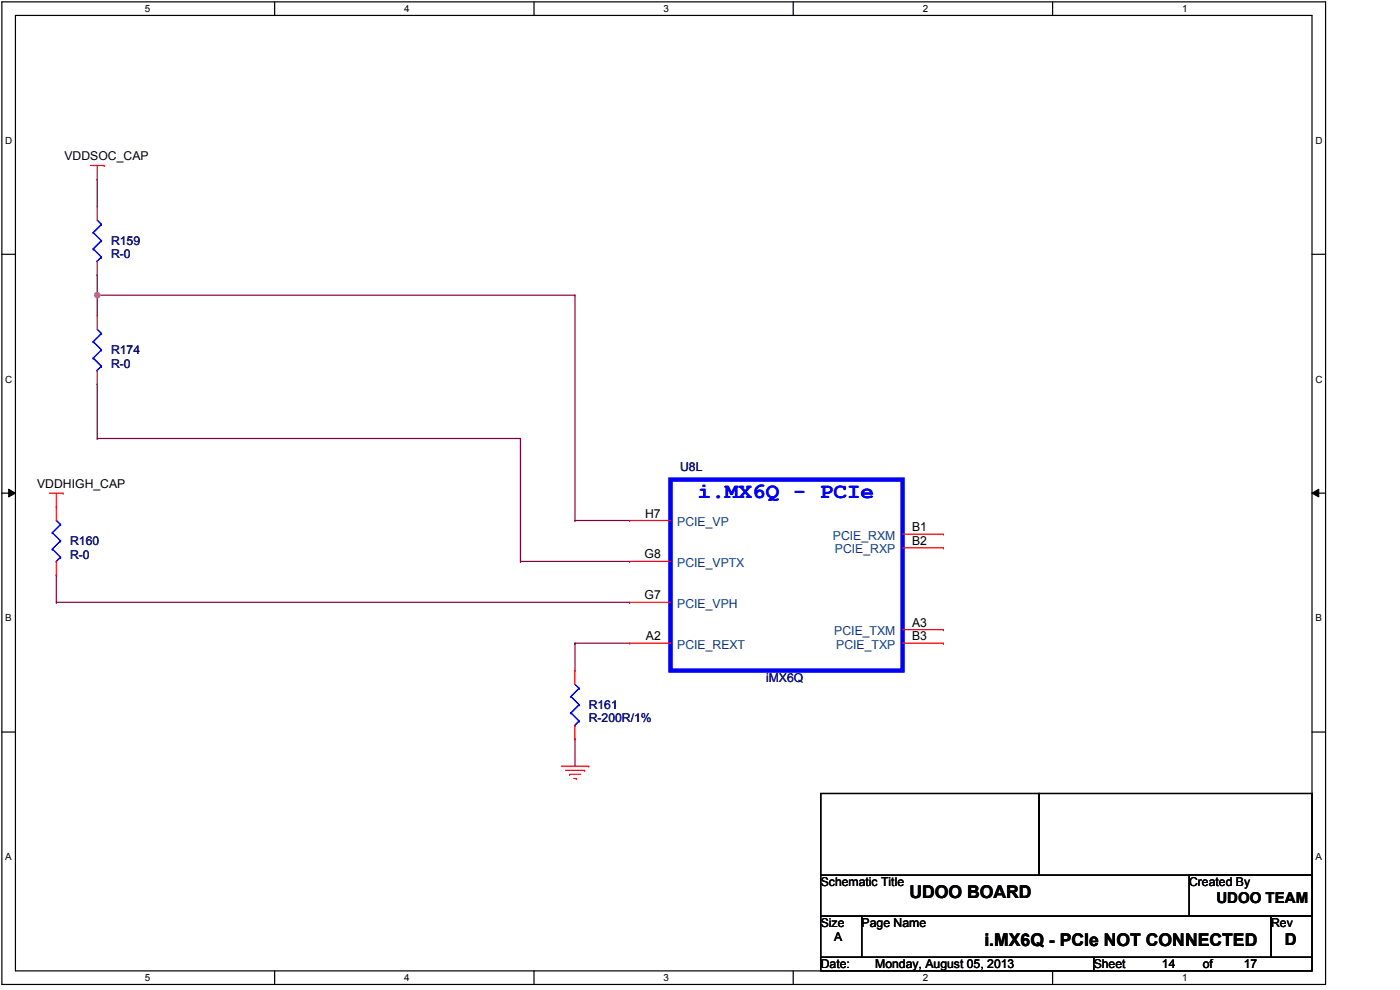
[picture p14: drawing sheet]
<svg xmlns="http://www.w3.org/2000/svg" width="297mm" height="210mm" viewBox="0 0 297 210" stroke-linecap="round" stroke-linejoin="round" font-family="sans-serif">
<defs><g id="words">
<text font-size="4.6" fill="#00f" x="148" y="105.6">i.MX6Q - PCIe</text>
<g font-size="3.7">
<text x="192.9" y="190.6">UDOO BOARD</text>
<text x="208.8" y="200.7">i.MX6Q - PCIe NOT CONNECTED</text>
</g>
<text font-size="3.5" x="272.5" y="200.5">D</text>
<text font-size="3.2" x="258.1" y="191.6">UDOO TEAM</text>
<g font-size="2.6">
<text x="13.7" y="34">VDDSOC_CAP</text>
<text x="7.9" y="103.5">VDDHIGH_CAP</text>
<text x="136.9" y="109.8">H7</text>
<text x="193.5" y="112.7">B1</text>
<text x="136.7" y="118.5">G8</text>
<text x="193.5" y="115.6">B2</text>
<text x="136.7" y="127.1">G7</text>
<text x="137" y="135.8">A2</text>
<text x="193.5" y="132.9">A3</text>
<text x="193.5" y="135.8">B3</text>
<text x="174.1" y="188">Schematic Title</text>
<text x="252.3" y="188">Created By</text>
<text x="174.1" y="196.7">Size</text>
<text x="182.8" y="196.7">Page Name</text>
<text x="269.7" y="196.7">Rev</text>
<text x="177" y="199.6">A</text>
<text x="174.1" y="205.4">Date:</text>
<text x="185.7" y="205.4">Monday, August 05, 2013</text>
<text x="232" y="205.4">Sheet</text>
<text x="246.5" y="205.4">14</text>
<text x="255.2" y="205.4">of</text>
<text x="263.9" y="205.4">17</text>
</g>
<g font-size="2.6" fill="#000080">
<text x="23.5" y="51.9">R159</text>
<text x="23.5" y="54.8">R-0</text>
<text x="23.5" y="75.1">R174</text>
<text x="23.5" y="78">R-0</text>
<text x="144.3" y="100">U8L</text>
<text x="14.9" y="115.6">R160</text>
<text x="14.9" y="118.5">R-0</text>
<text x="162.5" y="144.6">iMX6Q</text>
<text x="124.9" y="150.4">R161</text>
<text x="124.9" y="153.2">R-200R/1%</text>
</g>
<g font-size="2.6" fill="#004080">
<text x="143.7" y="111.6">PCIE_VP</text>
<text x="176.7" y="114.5">PCIE_RXM</text>
<text x="177.1" y="117.4">PCIE_RXP</text>
<text x="143.7" y="120.3">PCIE_VPTX</text>
<text x="143.7" y="129">PCIE_VPH</text>
<text x="143.7" y="137.6">PCIE_REXT</text>
<text x="177" y="134.8">PCIE_TXM</text>
<text x="177.4" y="137.6">PCIE_TXP</text>
</g>
<g font-size="2.1">
<text x="30.7" y="2.6">5</text>
<text x="85.7" y="2.6">4</text>
<text x="140.8" y="2.6">3</text>
<text x="195.7" y="2.6">2</text>
<text x="250.8" y="2.6">1</text>
<text x="1.1" y="30.5">D</text>
<text x="279.1" y="30.5">D</text>
<text x="1.1" y="81.2">C</text>
<text x="279.1" y="81.2">C</text>
<text x="1.1" y="131.8">B</text>
<text x="279.1" y="131.8">B</text>
<text x="1.1" y="182.5">A</text>
<text x="279.1" y="182.5">A</text>
<text x="30.7" y="208.2">5</text>
<text x="85.7" y="208.2">4</text>
<text x="140.8" y="208.2">3</text>
<text x="195.7" y="208.2">2</text>
<text x="250.8" y="208.2">1</text>
</g>
</g></defs>
<path d="M.4 .4h280.8v208.4h-280.8zM3.3 3.3h275v202.6h-275z" fill="none" stroke="#000" stroke-width=".25"/>
<g fill="#fff">
<path d="M30.7 .7h1.2v2.3h-1.2z"/>
<path d="M30.7 206.2h1.2v2.4h-1.2z"/>
</g>
<path d="M58.3 .4v2.9M58.3 205.9v2.9" fill="none" stroke="#000" stroke-width=".25"/>
<g fill="#fff">
<path d="M85.7 .7h1.2v2.3h-1.2z"/>
<path d="M85.7 206.2h1.2v2.4h-1.2z"/>
</g>
<path d="M113.3 .4v2.9M113.3 205.9v2.9" fill="none" stroke="#000" stroke-width=".25"/>
<g fill="#fff">
<path d="M140.8 .7h1.1v2.3h-1.1z"/>
<path d="M140.8 206.2h1.1v2.4h-1.1z"/>
</g>
<path d="M168.3 .4v2.9M168.3 205.9v2.9" fill="none" stroke="#000" stroke-width=".25"/>
<g fill="#fff">
<path d="M195.7 .7h1.2v2.3h-1.2z"/>
<path d="M195.7 206.2h1.2v2.4h-1.2z"/>
</g>
<path d="M223.3 .4v2.9M223.3 205.9v2.9" fill="none" stroke="#000" stroke-width=".25"/>
<g fill="#fff">
<path d="M250.8 .7h1.1v2.3h-1.1z"/>
<path d="M250.8 206.2h1.1v2.4h-1.1z"/>
<path d="M1.1 28.6h1.5v2.3h-1.5z"/>
<path d="M279.1 28.6h1.4v2.3h-1.4z"/>
<path d="M1.1 79.3h1.5v2.3h-1.5z"/>
<path d="M279.1 79.3h1.4v2.3h-1.4z"/>
</g>
<path d="M.4 53.9h2.9M278.3 53.9h2.9" fill="none" stroke="#000" stroke-width=".25"/>
<g fill="#fff">
<path d="M1.1 129.9h1.4v2.4h-1.4z"/>
<path d="M279.1 129.9h1.3v2.4h-1.3z"/>
</g>
<path d="M.4 104.6h2.9M278.3 104.6h2.9" fill="none" stroke="#000" stroke-width=".25"/>
<path d="M1.8 103.8l1.5 .8-1.5 .8zM278.3 104.6l1.5-.8v1.6z" fill="#000"/>
<path d="M1.8 103.8l1.5 .8-1.5 .8zM278.3 104.6l1.5-.8v1.6z" fill="none" stroke="#000" stroke-width=".21"/>
<g fill="#fff">
<path d="M1.1 180.6h1.4v2.3h-1.4z"/>
<path d="M279.1 180.6h1.3v2.3h-1.3z"/>
</g>
<path d="M.4 155.3h2.9M278.3 155.3h2.9" fill="none" stroke="#000" stroke-width=".25"/>
<g fill="none" stroke="#800040" stroke-width=".25">
<path d="M20.6 38h.1M20.6 38v5.8M20.6 62.6h.1M20.6 62.6h101.4M122 62.6h.1M122 62.6v47.8M20.6 81.5h.1M20.6 81.5v11.5M110.4 93h.1M110.4 93v26.1M110.4 119.1h.1M110.4 119.1h23.2"/>
<path d="M122 110.4h.1M122 110.4h11.6M12 122h.1M12 122v5.8M122 136.4h.1M122 136.4v5.8M122 136.4h11.6M122 156.7h.1M122 156.7v5.8"/>
</g>
<circle cx="20.6" cy="62.6" r=".56" fill="#f0f"/>
<circle cx="20.6" cy="62.6" r=".56" fill="none" stroke="#f0f" stroke-width=".25"/>
<path d="M20.6 58.3h.1M20.6 58.3v8.7M20.6 62.6h.1M20.6 93h.1M20.6 93h89.8M12 127.8h.1M12 127.8h121.6" fill="none" stroke="#800040" stroke-width=".25"/>
<g fill="none" stroke="#f00" stroke-width=".25">
<path d="M19.2 35.1h2.9M20.6 38h.1M20.6 35.1v2.9M22.1 35.1h.1M20.6 43.8h.1M20.6 58.3h.1M20.6 43.8v2.9M20.6 55.4v2.9M20.6 67h.1M20.6 67v2.9M20.6 78.5v3M20.6 81.5h.1"/>
<path d="M10.5 104.6h2.9M12 107.5h.1M12 104.6v5.8M12 119.1v2.9M13.4 104.6h.1M133.6 110.4h.1M133.6 119.1h.1M133.6 110.4h8.6M133.6 119.1h8.6M191.5 113.3h8.6M191.5 116.2h8.6M200.1 113.3h.1"/>
<path d="M200.1 116.2h.1M12 122h.1M133.6 127.8h.1M133.6 136.4h.1M133.6 127.8h8.6M133.6 136.4h8.6M191.5 136.4h8.6M191.5 133.6h8.6M200.1 133.6h.1M200.1 136.4h.1M122 142.2h.1M122 156.7h.1"/>
<path d="M122 142.2v3M122 153.8v2.9M119.1 162.5h5.8M120 163.4h4M120.8 164.3h.1M120.8 164.3h2.4M121.7 165.1h.6M122.3 165.1h.1M124 163.4h.1M124.9 162.5h.1"/>
</g>
<path d="M174.1 168.3h46.3v17.4h-46.3zM220.4 168.3h57.9v17.4h-57.9zM174.1 185.7h104.2v8.7h-104.2zM174.1 194.4h8.7v8.7h-8.7zM182.8 194.4h86.9v8.7h-86.9zM252.3 185.7h26v8.7h-26zM269.7 194.4h8.6v8.7h-8.6zM174.1 203.1h57.9v2.8h-57.9zM232 203.1h46.3v2.8h-46.3z" fill="none" stroke="#000" stroke-width=".25"/>
<path d="M142.2 101.7h49.3v40.5h-49.3z" fill="none" stroke="#00f" stroke-width=".85"/>
<g fill="none" stroke="#00f" stroke-width=".25">
<path d="M19.8 49.3h.1M19.8 52.8h.1M19.8 52.8l1.7 1.7M19.8 49.3l1.7 1.8M20.6 55.4h.1M20.6 46.7l.9 .9M21.5 54.5h.1M21.5 51.1h.1M21.5 47.6h.1M21.5 54.5l-.9 .9M21.5 47.6l-1.7 1.7M21.5 51.1l-1.7 1.7"/>
<path d="M19.8 72.5h.1M19.8 76h.1M19.8 76l1.7 1.7M19.8 72.5l1.7 1.7M20.6 78.5h.1M20.6 69.9l.9 .8M21.5 77.7h.1M21.5 74.2h.1M21.5 70.7h.1M21.5 77.7l-.9 .8M21.5 70.7l-1.7 1.8M21.5 74.2l-1.7 1.8"/>
<path d="M11.1 113h.1M11.1 116.5h.1M11.1 116.5l1.7 1.7M11.1 113l1.7 1.7M12 119.1h.1M12 110.4l.8 .9M12.8 118.2h.1M12.8 114.7h.1M12.8 111.3h.1M12.8 118.2l-.8 .9M12.8 111.3l-1.7 1.7M12.8 114.7l-1.7 1.8"/>
<path d="M121.1 147.7h.1M121.1 151.2h.1M121.1 151.2l1.8 1.8M121.1 147.7l1.8 1.8M122 153.8h.1M122 145.2l.9 .8M122.9 153h.1M122.9 149.5h.1M122.9 146h.1M122.9 153l-.9 .8M122.9 146l-1.8 1.7M122.9 149.5l-1.8 1.7"/>
</g>
<circle cx="20.6" cy="62.6" r=".56" fill="#f0f"/>
<circle cx="20.6" cy="62.6" r=".56" fill="none" stroke="#f0f" stroke-width=".25"/>
<use href="#words"/>
</svg>
